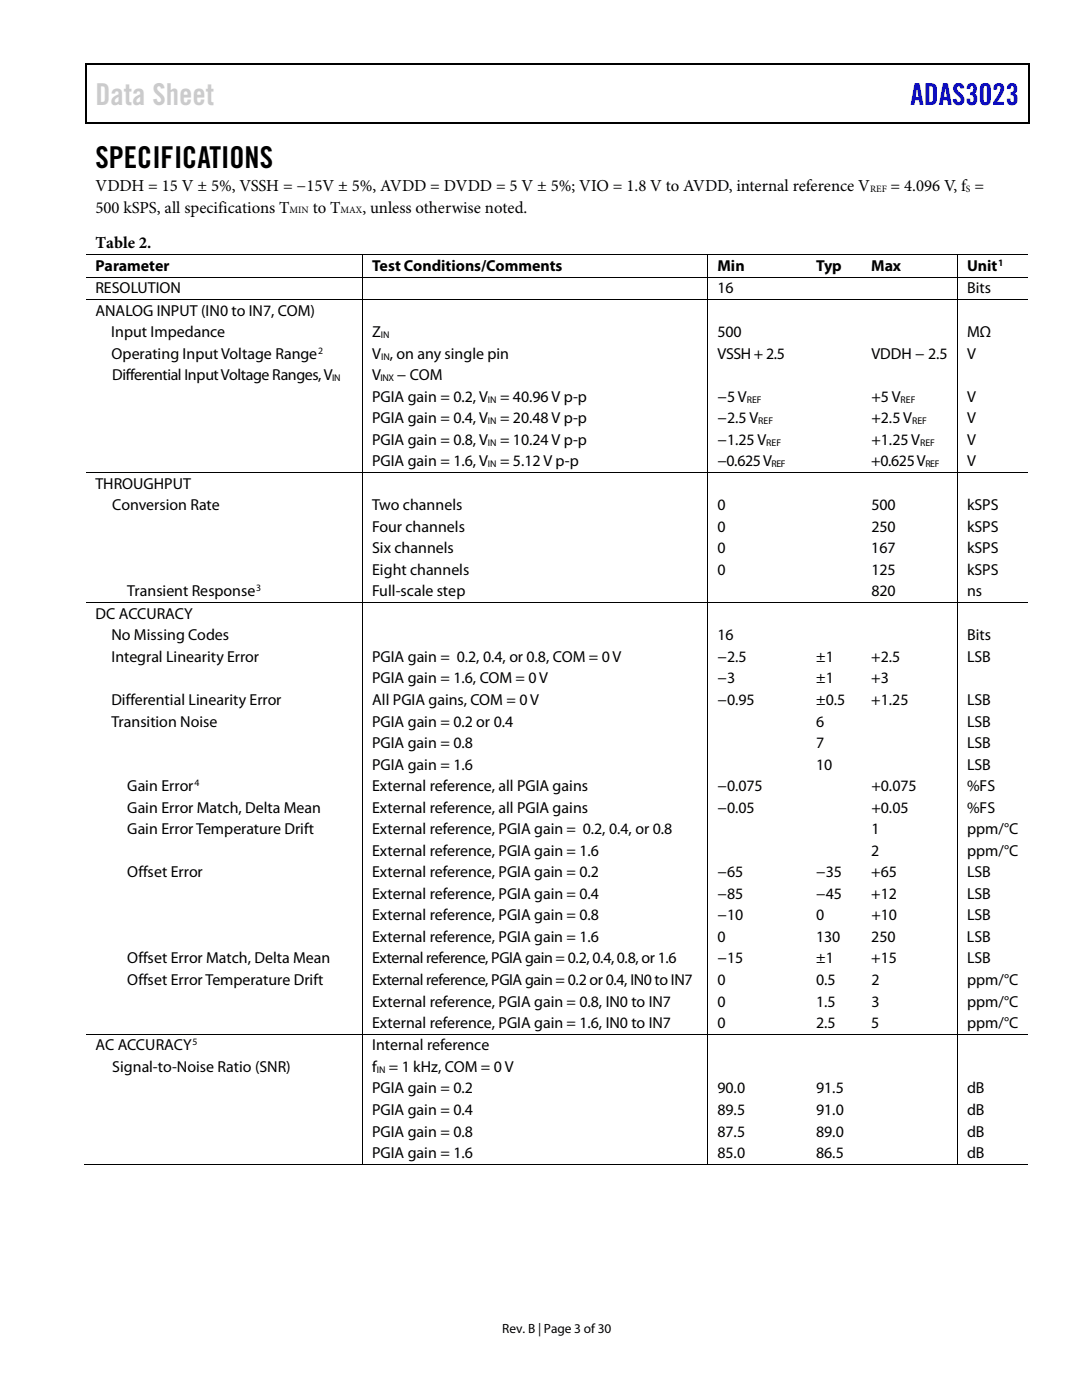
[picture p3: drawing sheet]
<svg xmlns="http://www.w3.org/2000/svg" width="216mm" height="279mm" viewBox="0 0 216 279" stroke-linecap="round" stroke-linejoin="round" font-family="sans-serif">
<defs><g id="words">
<text font-size="6" fill="#cbcbcb" x="19" y="20.9">Data Sheet</text>
<text font-size="6" fill="#00f" x="181.7" y="20.9">ADAS3023</text>
<text font-size="6" x="19" y="33.6">SPECIFICATIONS</text>
<g font-size="3.3">
<text x="19" y="38.1">VDDH = 15 V ± 5%, VSSH = −15V ± 5%, AVDD = DVDD = 5 V ± 5%; VIO = 1.8 V to AVDD, internal reference V</text>
<text x="177.7" y="38.1">= 4.096 V, f =</text>
<text x="19.1" y="42.4">500 kSPS, all specifications T</text>
<text x="62.4" y="42.4">to T</text>
<text x="72.3" y="42.4">, unless otherwise noted.</text>
<text x="19.1" y="49.5">Table 2.</text>
</g>
<g font-size="3.2">
<text x="19" y="54.1">Parameter</text>
<text x="19" y="58.5">RESOLUTION</text>
<text x="74.3" y="54.1">Test Conditions/Comments</text>
<text x="143.2" y="58.5">16</text>
<text x="143.2" y="54.1">Min</text>
<text x="162.9" y="54.1">Typ</text>
<text x="173.9" y="54.1">Max</text>
<text x="193" y="54.1">Unit</text>
<text x="193" y="58.5">Bits</text>
<text x="19" y="63">ANALOG INPUT (IN0 to IN7, COM)</text>
<text x="22.2" y="67.3">Input Impedance</text>
<text x="22.2" y="71.6">Operating Input Voltage Range</text>
<text x="74.3" y="67.3">Z</text>
<text x="74.3" y="71.6">V , on any single pin</text>
<text x="143.2" y="67.3">500</text>
<text x="143.2" y="71.6">VSSH+ 2.5</text>
<text x="173.9" y="71.6">VDDH − 2.5</text>
<text x="193" y="67.3">MΩ</text>
<text x="193" y="71.6">V</text>
<text x="22.4" y="75.9">Differential Input Voltage Ranges,V</text>
<text x="74.3" y="75.9">V</text>
<text x="79.2" y="75.9">− COM</text>
<text x="74.3" y="80.2">PGIA gain = 0.2, V</text>
<text x="99.8" y="80.2">= 40.96V p-p</text>
<text x="143.2" y="80.2">−5V</text>
<text x="173.9" y="80.2">+5V</text>
<text x="193" y="80.2">V</text>
<text x="74.3" y="84.5">PGIA gain = 0.4, V</text>
<text x="74.3" y="88.8">PGIA gain = 0.8, V</text>
<text x="99.8" y="84.5">= 20.48V p-p</text>
<text x="99.8" y="88.8">= 10.24 V p-p</text>
<text x="143.2" y="84.5">−2.5V</text>
<text x="143.2" y="88.8">−1.25V</text>
<text x="173.9" y="88.8">+1.25V</text>
<text x="173.9" y="84.5">+2.5V</text>
<text x="193" y="88.8">V</text>
<text x="193" y="84.5">V</text>
<text x="74.3" y="93.1">PGIA gain = 1.6, V</text>
<text x="99.8" y="93.1">= 5.12 V p-p</text>
<text x="143.2" y="93.1">−0.625V</text>
<text x="173.9" y="93.1">+0.625V</text>
<text x="193" y="93.1">V</text>
<text x="19" y="97.6">THROUGHPUT</text>
<text x="22.4" y="101.9">Conversion Rate</text>
<text x="74.3" y="101.9">Two channels</text>
<text x="143.2" y="101.9">0</text>
<text x="173.9" y="101.9">500</text>
<text x="193" y="101.9">kSPS</text>
<text x="74.3" y="106.2">Four channels</text>
<text x="143.2" y="106.2">0</text>
<text x="173.9" y="106.2">250</text>
<text x="193" y="106.2">kSPS</text>
<text x="74.3" y="110.4">Six channels</text>
<text x="143.2" y="110.4">0</text>
<text x="173.9" y="110.4">167</text>
<text x="193" y="110.4">kSPS</text>
<text x="25.4" y="119">Transient Response</text>
<text x="74.3" y="119">Full-scale step</text>
<text x="74.3" y="114.8">Eight channels</text>
<text x="143.2" y="114.8">0</text>
<text x="173.9" y="119">820</text>
<text x="173.9" y="114.8">125</text>
<text x="193" y="114.8">kSPS</text>
<text x="193" y="119">ns</text>
<text x="19" y="123.5">DC ACCURACY</text>
<text x="22.2" y="127.8">No Missing Codes</text>
<text x="143.2" y="127.8">16</text>
<text x="193" y="127.8">Bits</text>
<text x="22.2" y="132.1">Integral Linearity Error</text>
<text x="74.3" y="132.1">PGIA gain = 0.2, 0.4, or 0.8, COM = 0 V</text>
<text x="74.3" y="136.4">PGIA gain = 1.6, COM = 0 V</text>
<text x="143.2" y="136.4">−3</text>
<text x="143.2" y="132.1">−2.5</text>
<text x="162.9" y="136.4">±1</text>
<text x="162.9" y="132.1">±1</text>
<text x="173.9" y="136.4">+3</text>
<text x="173.9" y="132.1">+2.5</text>
<text x="193" y="132.1">LSB</text>
<text x="22.2" y="140.7">Differential Linearity Error</text>
<text x="74.3" y="140.7">All PGIA gains, COM = 0 V</text>
<text x="143.2" y="140.7">−0.95</text>
<text x="162.9" y="140.7">±0.5</text>
<text x="173.9" y="140.7">+1.25</text>
<text x="193" y="140.7">LSB</text>
<text x="22.2" y="145">Transition Noise</text>
<text x="74.3" y="149.3">PGIA gain = 0.8</text>
<text x="74.3" y="145">PGIA gain = 0.2 or 0.4</text>
<text x="162.9" y="145">6</text>
<text x="162.9" y="149.3">7</text>
<text x="193" y="145">LSB</text>
<text x="193" y="149.3">LSB</text>
<text x="74.3" y="153.6">PGIA gain = 1.6</text>
<text x="162.9" y="153.6">10</text>
<text x="193" y="153.6">LSB</text>
<text x="25.4" y="157.9">Gain Error</text>
<text x="74.3" y="157.9">External reference, all PGIA gains</text>
<text x="143.2" y="157.9">−0.075</text>
<text x="173.9" y="157.9">+0.075</text>
<text x="193" y="157.9">%FS</text>
<text x="25.4" y="162.2">Gain Error Match, Delta Mean</text>
<text x="25.4" y="166.5">Gain Error Temperature Drift</text>
<text x="74.3" y="162.2">External reference, all PGIA gains</text>
<text x="74.3" y="166.5">External reference, PGIA gain = 0.2, 0.4, or 0.8</text>
<text x="143.2" y="162.2">−0.05</text>
<text x="173.9" y="166.5">1</text>
<text x="173.9" y="162.2">+0.05</text>
<text x="193" y="162.2">%FS</text>
<text x="193" y="166.5">ppm/°C</text>
<text x="74.3" y="170.8">External reference, PGIA gain = 1.6</text>
<text x="173.9" y="170.8">2</text>
<text x="193" y="170.8">ppm/°C</text>
<text x="25.4" y="175.1">Offset Error</text>
<text x="74.3" y="175.1">External reference, PGIA gain = 0.2</text>
<text x="74.3" y="179.4">External reference, PGIA gain = 0.4</text>
<text x="143.2" y="175.1">−65</text>
<text x="143.2" y="179.4">−85</text>
<text x="162.9" y="175.1">−35</text>
<text x="162.9" y="179.4">−45</text>
<text x="173.9" y="175.1">+65</text>
<text x="173.9" y="179.4">+12</text>
<text x="193" y="175.1">LSB</text>
<text x="193" y="179.4">LSB</text>
<text x="74.3" y="183.7">External reference, PGIA gain = 0.8</text>
<text x="143.2" y="183.7">−10</text>
<text x="162.9" y="183.7">0</text>
<text x="173.9" y="183.7">+10</text>
<text x="193" y="183.7">LSB</text>
<text x="74.3" y="188">External reference, PGIA gain = 1.6</text>
<text x="143.2" y="188">0</text>
<text x="162.9" y="188">130</text>
<text x="173.9" y="188">250</text>
<text x="193" y="188">LSB</text>
<text x="25.4" y="192.3">Offset Error Match, Delta Mean</text>
<text x="25.4" y="196.6">Offset Error Temperature Drift</text>
<text x="74.3" y="192.3">External reference, PGIA gain = 0.2,0.4, 0.8, or 1.6</text>
<text x="74.3" y="196.6">External reference, PGIA gain = 0.2or 0.4, IN0 to IN7</text>
<text x="143.2" y="192.3">−15</text>
<text x="143.2" y="196.6">0</text>
<text x="162.9" y="192.3">±1</text>
<text x="162.9" y="196.6">0.5</text>
<text x="173.9" y="192.3">+15</text>
<text x="173.9" y="196.6">2</text>
<text x="193" y="192.3">LSB</text>
<text x="193" y="196.6">ppm/°C</text>
<text x="74.3" y="200.9">External reference, PGIA gain = 0.8, IN0 to IN7</text>
<text x="143.2" y="200.9">0</text>
<text x="162.9" y="200.9">1.5</text>
<text x="173.9" y="200.9">3</text>
<text x="193" y="200.9">ppm/°C</text>
<text x="19" y="209.6">AC ACCURACY</text>
<text x="74.3" y="209.6">Internal reference</text>
<text x="74.3" y="205.1">External reference, PGIA gain = 1.6, IN0 to IN7</text>
<text x="143.2" y="205.1">0</text>
<text x="162.9" y="205.1">2.5</text>
<text x="173.9" y="205.1">5</text>
<text x="193" y="205.1">ppm/°C</text>
<text x="22.4" y="213.9">Signal-to-Noise Ratio (SNR)</text>
<text x="74.3" y="213.9">f</text>
<text x="77.6" y="213.9">= 1 kHz, COM = 0 V</text>
<text x="74.3" y="218.2">PGIA gain = 0.2</text>
<text x="143.2" y="218.2">90.0</text>
<text x="162.9" y="218.2">91.5</text>
<text x="193" y="218.2">dB</text>
<text x="74.3" y="222.5">PGIA gain = 0.4</text>
<text x="74.3" y="226.8">PGIA gain = 0.8</text>
<text x="143.2" y="222.5">89.5</text>
<text x="143.2" y="226.8">87.5</text>
<text x="162.9" y="222.5">91.0</text>
<text x="162.9" y="226.8">89.0</text>
<text x="193" y="222.5">dB</text>
<text x="193" y="226.8">dB</text>
<text x="74.3" y="231.1">PGIA gain = 1.6</text>
<text x="143.2" y="231.1">85.0</text>
<text x="162.9" y="231.1">86.5</text>
<text x="193" y="231.1">dB</text>
</g>
<text font-size="2.7" x="100.2" y="266">Rev. B | Page 3 of30</text>
<g font-size="1.9">
<text x="173.6" y="38.3">REF</text>
<text x="192.7" y="38.3">S</text>
<text x="57.7" y="42.6">MIN</text>
<text x="67.9" y="42.6">MAX</text>
<text x="199.2" y="53">1</text>
<text x="63.5" y="70.6">2</text>
<text x="76" y="67.5">IN</text>
<text x="76" y="71.8">IN</text>
<text x="66.3" y="76.1">IN</text>
<text x="75.9" y="76.1">INX</text>
<text x="97.4" y="80.3">IN</text>
<text x="149" y="80.3">REF</text>
<text x="179.7" y="80.3">REF</text>
<text x="97.4" y="84.7">IN</text>
<text x="97.4" y="88.9">IN</text>
<text x="151.3" y="84.7">REF</text>
<text x="152.9" y="88.9">REF</text>
<text x="182" y="84.7">REF</text>
<text x="183.6" y="88.9">REF</text>
<text x="97.4" y="93.3">IN</text>
<text x="154" y="93.3">REF</text>
<text x="184.7" y="93.3">REF</text>
<text x="51.1" y="118">3</text>
<text x="38.8" y="156.8">4</text>
<text x="38.4" y="208.6">5</text>
<text x="75.2" y="214.1">IN</text>
</g>
</g></defs>
<g fill="#000">
<path d="M17 12.7h.3v1h-.3zM17 12.7h.3v.3h-.3zM82.5 12.7h.3v.3h-.3zM205.2 12.7h.2v1h-.2zM205.2 12.7h.2v.3h-.2zM17 24.4h.3v.2h-.3zM82.3 24.4h.2v.2h-.2zM205.2 24.4h.2v.2h-.2zM72.3 50.7h.1v.2h-.1zM72.3 55.2h.1v.2h-.1zM72.3 59.7h.1v.2h-.1zM141.2 50.7h.2v.2h-.2z"/>
<path d="M141.2 55.2h.2v.2h-.2zM141.2 59.7h.2v.2h-.2zM161 50.7h.2v.2h-.2zM161 55.2h.2v.2h-.2zM161 59.7h.2v.2h-.2zM172 50.7h.1v.2h-.1zM172 55.2h.1v.2h-.1zM172 59.7h.1v.2h-.1zM191 50.7h.1v.2h-.1zM191 55.2h.1v.2h-.1zM191 59.7h.1v.2h-.1zM72.3 94.2h.1v.2h-.1z"/>
<path d="M141.2 94.2h.2v.2h-.2zM161 94.2h.2v.2h-.2zM172 94.2h.1v.2h-.1zM191 94.2h.1v.2h-.1zM72.3 120.2h.1v.2h-.1zM141.2 120.2h.2v.2h-.2zM161 120.2h.2v.2h-.2zM172 120.2h.1v.2h-.1zM191 120.2h.1v.2h-.1zM72.3 206.3h.1v.2h-.1zM141.2 206.3h.2v.2h-.2zM161 206.3h.2v.2h-.2z"/>
<path d="M172 206.3h.1v.2h-.1zM191 206.3h.1v.2h-.1zM72.3 232.3h.1v.2h-.1zM141.2 232.3h.2v.2h-.2zM160.7 232.3h.2v.2h-.2zM171.7 232.3h.2v.2h-.2zM191 232.3h.1v.2h-.1z"/>
</g>
<path d="M17.1 13.7v10.7M17.3 12.8h65.2M82.8 12.8h122.4M205.3 13.7v10.7M17.3 24.5h187.9" fill="none" stroke="#000" stroke-width=".25"/>
<g fill="none" stroke="#000" stroke-width=".2">
<path d="M17.1 50.8h55.2M17.1 55.3h55.2M17.1 59.8h55.2M72.3 50.9v4.3M72.3 55.4v4.3M72.3 59.9v34.3M72.4 50.8h68.8M72.4 55.3h68.8M72.4 59.8h68.8M141.3 50.9v4.3M141.3 55.4v4.3M141.3 59.9v34.3"/>
<path d="M141.4 50.8h19.6M141.4 55.3h19.6M141.4 59.8h19.6M161.2 50.8h10.8M161.2 55.3h10.8M161.2 59.8h10.8M172.1 50.8h18.9M172.1 55.3h18.9M172.1 59.8h18.9M191.1 50.9v4.3M191.1 55.4v4.3M191.1 59.9v34.3"/>
<path d="M191.1 50.8h14M191.1 55.3h14M191.1 59.8h14M17.1 94.3h55.2M72.3 94.4v25.8M72.4 94.3h68.8M141.3 94.4v25.8M141.4 94.3h19.6M161.2 94.3h10.8M172.1 94.3h18.9M191.1 94.4v25.8M191.1 94.3h14"/>
<path d="M17.1 120.3h55.2M72.3 120.4v85.9M72.4 120.3h68.8M141.3 120.4v85.9M141.4 120.3h19.6M161.2 120.3h10.8M172.1 120.3h18.9M191.1 120.4v85.9M191.1 120.3h14M17.1 206.4h55.2M72.3 206.5v25.8M72.4 206.4h68.8"/>
<path d="M141.3 206.5v25.8M141.4 206.4h19.6M161.2 206.4h10.8M172.1 206.4h18.9M191.1 206.5v25.8M191.1 206.4h14M16.9 232.4h55.4M72.4 232.4h68.8M141.4 232.4h49.6M191.1 232.4h14"/>
</g>
<use href="#words"/>
</svg>
